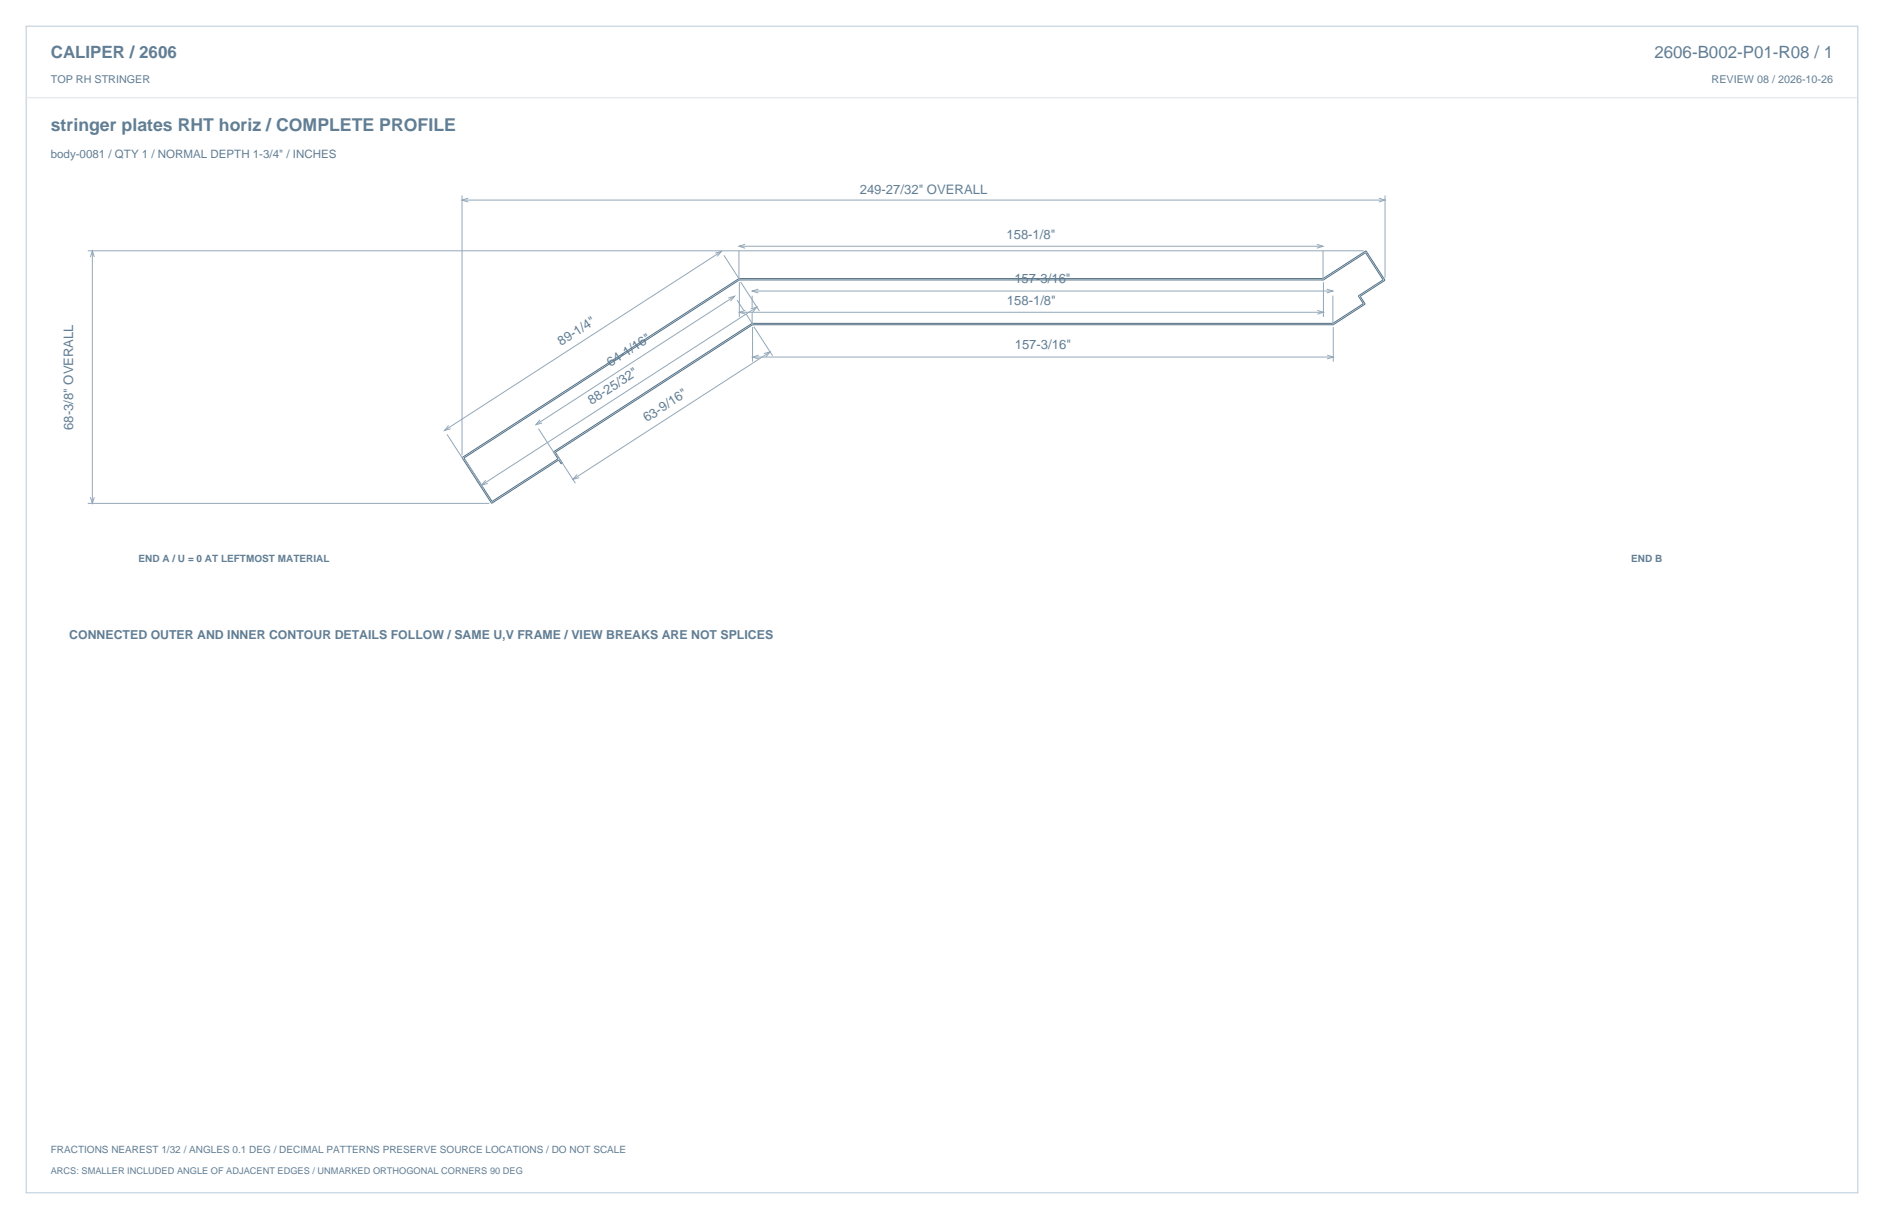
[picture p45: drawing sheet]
<svg xmlns="http://www.w3.org/2000/svg" width="864mm" height="559mm" viewBox="0 0 864 559" stroke-linecap="round" stroke-linejoin="round" font-family="sans-serif">
<defs><g id="words">
<text font-size="8.1" fill="#617e94" x="23" y="60">stringer plates RHT horiz / COMPLETE PROFILE</text>
<g font-size="7.8" fill="#617e94">
<text x="23" y="27">CALIPER / 2606</text>
<text x="758" y="27">2606-B002-P01-R08 / 1</text>
</g>
<g font-size="6" fill="#617e94">
<text x="394" y="89">249-27/32&quot; OVERALL</text>
<text x="461" y="109">158-1/8&quot;</text>
<text x="465" y="130">157-3/16&quot;</text>
<text x="462" y="140">158-1/8&quot;</text>
<text x="257" y="159" transform="rotate(-33 257 159)">89-1/4&quot;</text>
<text x="465" y="160">157-3/16&quot;</text>
<text x="280" y="168" transform="rotate(-33 280 168)">64-1/16&quot;</text>
<text x="271" y="186" transform="rotate(-33 271 186)">88-25/32&quot;</text>
<text x="34" y="197" transform="rotate(-90 34 197)">68-3/8&quot; OVERALL</text>
<text x="296" y="194" transform="rotate(-33 296 194)">63-9/16&quot;</text>
</g>
<text font-size="5.6" fill="#617e94" x="32" y="293">CONNECTED OUTER AND INNER CONTOUR DETAILS FOLLOW / SAME U,V FRAME / VIEW BREAKS ARE NOT SPLICES</text>
<text font-size="5.3" fill="#617e94" x="23" y="72">body-0081 / QTY 1 / NORMAL DEPTH 1-3/4&quot; / INCHES</text>
<g font-size="4.9" fill="#617e94">
<text x="23" y="38">TOP RH STRINGER</text>
<text x="785" y="38">REVIEW 08 / 2026-10-26</text>
</g>
<g font-size="4.6" fill="#617e94">
<text x="63" y="258">END A / U = 0 AT LEFTMOST MATERIAL</text>
<text x="748" y="258">END B</text>
<text x="23" y="528">FRACTIONS NEAREST 1/32 / ANGLES 0.1 DEG / DECIMAL PATTERNS PRESERVE SOURCE LOCATIONS / DO NOT SCALE</text>
</g>
<text font-size="4.2" fill="#617e94" x="23" y="538">ARCS: SMALLER INCLUDED ANGLE OF ADJACENT EDGES / UNMARKED ORTHOGONAL CORNERS 90 DEG</text>
</g></defs>
<path d="M12 12h840v535h-840z" fill="none" stroke="#b8cad8" stroke-width=".46"/>
<path d="M12 45h840" fill="none" stroke="#dbe5ed" stroke-width=".46"/>
<path d="M212 210l127-82h267l20-13 9 13-12 8 3 3-15 10h-266l-90 58 3 5-1 1-1-2-31 20zM213 210l126-82h268l19-12 8 12-11 8 2 3-14 9h-266l-91 59 2 3-30 20z" fill="none" stroke="#536f85" stroke-width=".46"/>
<g fill="none" stroke="#93a8b9" stroke-width=".46">
<path d="M212 90v119M212 92h423M215 91l-3 1 3 1M632 91l3 1-3 1M635 90v37M40 115h585M41 118l1-3 1 3M42 115v116M328 116l3-1-2 3M331 115l-127 82M332 117l7 12M339 115v14"/>
<path d="M339 113h267M342 112l-3 1 3 1M604 112l2 1-2 1M606 115v14M334 137l3-1-2 2M337 136l-91 59M338 138l3 4M339 129v16M339 129l9 14M345 136v5M345 133h266M348 133h-3l3 1"/>
<path d="M607 129v16M608 133h3l-3 1M611 136v13M339 143h268M342 142l-3 1 3 1M342 144l3 5M344 142l3-1-2 2M345 143v6M345 150v16M346 150l8 13M347 141l-126 81M604 142l3 1-3 1"/>
<path d="M611 150v16M345 164h266M348 163l-3 1 3 1M350 162l3-1-2 3M353 161l-90 59M608 163l3 1-3 1M205 199l7 12M206 195l-2 2h3M247 196l7 12M248 192l-2 3 2-1M213 211l9 13M255 208l9 14"/>
<path d="M265 217l-2 3 2-1M40 231h184M41 228l1 3 1-3M223 220l-2 2h3"/>
</g>
<use href="#words"/>
</svg>
